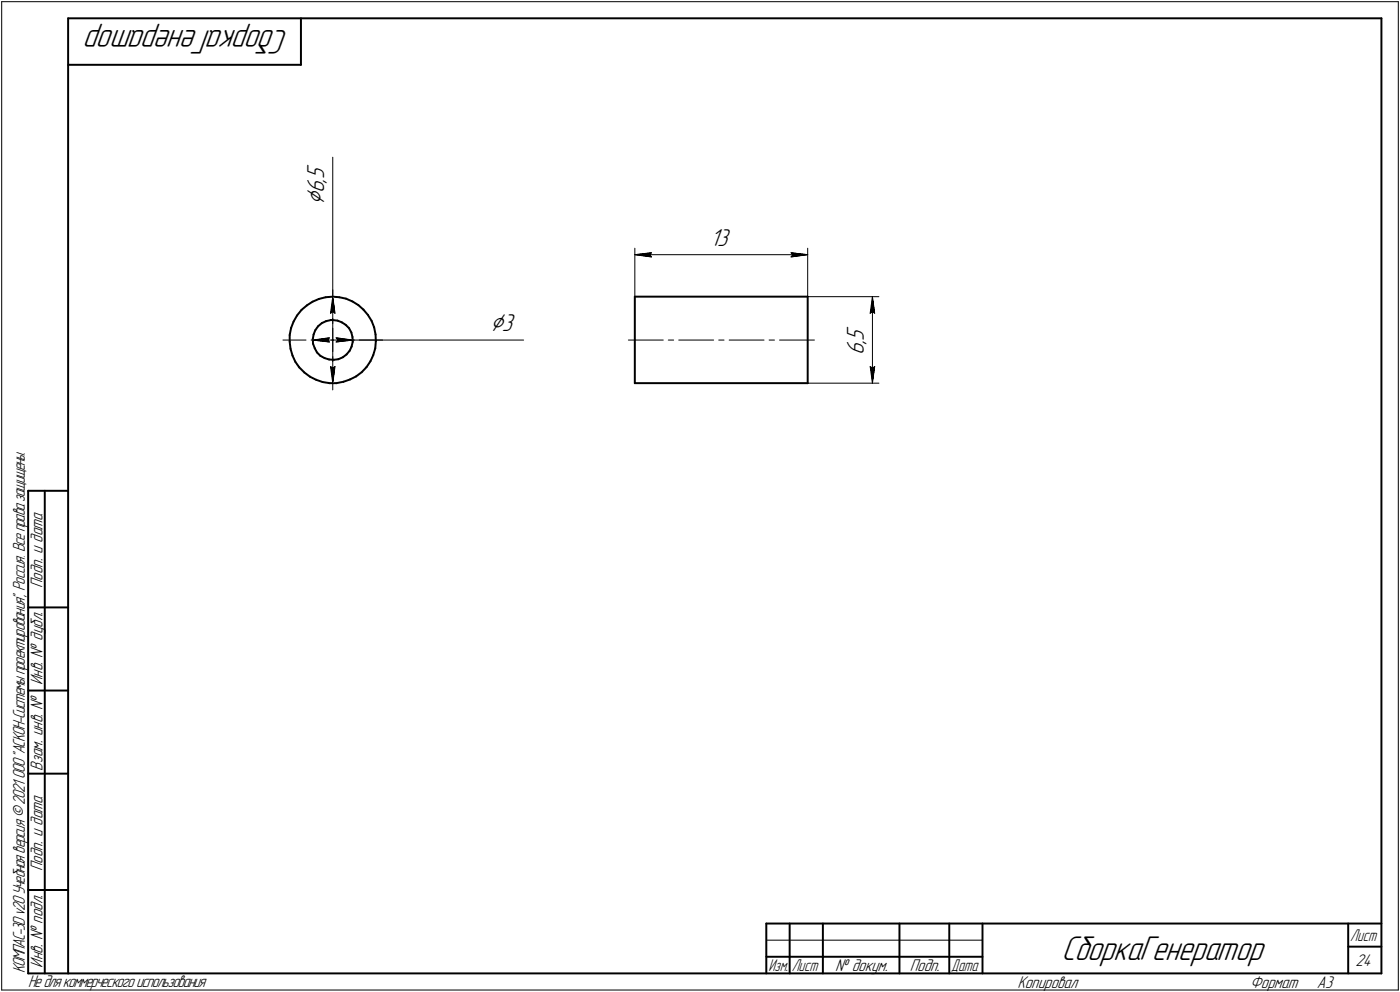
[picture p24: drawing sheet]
<svg xmlns="http://www.w3.org/2000/svg" width="421mm" height="298mm" viewBox="0 0 421 298" stroke-linecap="round" stroke-linejoin="round" font-family="sans-serif">
<defs><g id="words">
<g font-size="10.9">
<text x="86.8" y="9" transform="rotate(-180 86.8 9)">СборкаГенератор</text>
<text x="319.2" y="288.5">СборкаГенератор</text>
</g>
<g font-size="8.5">
<text x="97.5" y="61.5" transform="rotate(-90 97.5 61.5)">Ç</text>
<text x="147.5" y="99.6">Ç3</text>
</g>
<g font-size="7.8">
<text x="97.5" y="53.8" transform="rotate(-90 97.5 53.8)">5</text>
<text x="97.5" y="58.1" transform="rotate(-90 97.5 58.1)">6</text>
<text x="97.5" y="54.9" transform="rotate(-90 97.5 54.9)">,</text>
<text x="213.6" y="74">13</text>
<text x="259.8" y="106.6" transform="rotate(-90 259.8 106.6)">6</text>
<text x="259.8" y="103.4" transform="rotate(-90 259.8 103.4)">,</text>
<text x="259.8" y="102.3" transform="rotate(-90 259.8 102.3)">5</text>
</g>
<g font-size="5.4">
<text x="12.8" y="176.7" transform="rotate(-90 12.8 176.7)">Подп. и дата</text>
<text x="12.8" y="205.8" transform="rotate(-90 12.8 205.8)">Инв. № дубл.</text>
<text x="12.8" y="231.6" transform="rotate(-90 12.8 231.6)">Взам. инв. №</text>
<text x="12.8" y="261.7" transform="rotate(-90 12.8 261.7)">Подп. и дата</text>
<text x="7.5" y="292.5" transform="rotate(-90 7.5 292.5)">КОМПАС-3Dv20Учебнаяверсия©2021 ООО&quot;АСКОН-Системыпроектирования&quot;, Россия. Всеправазащищены.</text>
<text x="12.8" y="290.8" transform="rotate(-90 12.8 290.8)">Инв. № подл.</text>
<text x="251.2" y="291.8">№ докум.</text>
<text x="273.6" y="291.8">Подп.</text>
<text x="407.6" y="290.3">24</text>
<text x="8.5" y="296.7">Недлякоммерческогоиспользования</text>
<text x="306" y="296.8">Копировал</text>
<text x="376" y="296.8">Формат</text>
<text x="396" y="296.8">A3</text>
</g>
<g font-size="5.3">
<text x="406.1" y="282.8">Лист</text>
<text x="231.1" y="291.8">Изм.</text>
<text x="238.1" y="291.8">Лист</text>
<text x="286.1" y="291.8">Дата</text>
</g>
</g></defs>
<g fill="none" stroke="#000" stroke-width=".59">
<path d="M20.5 5.5v287zM20.5 5.5h395zM20.5 19.5h70zM90.5 5.5v14zM415.5 5.5v287zM87.5 98.6l-.4 2.1zM88.3 96.6l-.8 2zM89.3 94.8l-1 1.8zM90.7 93.1l1.6-1.3zM90.7 93.1l-1.4 1.7zM92.3 91.8l1.7-1.1zM94 90.7l1.9-.9z"/>
<path d="M94.8 99.2l-.5 1.3zM95.7 98l-.9 1.2zM95.7 98l1.1-.9zM95.9 89.8l2.1-.5zM96.8 97.1l1.2-.6zM98 89.3l2.1-.1zM98 96.5l1.5-.3zM99.5 96.2h.6zM100.1 96.2l1.4 .2zM100.1 89.2l1.9 .1zM101.5 96.4l1.3 .5zM102 89.3l2.1 .4z"/>
<path d="M102.8 96.9l1.2 .7zM104 97.6l1 1zM104.1 89.7l1.9 .9zM105 98.6l.7 1.3zM105.7 99.9l.3 1.4zM106 90.6l1.8 1.1zM107.8 91.7l1.5 1.3zM109.3 93l1.4 1.7zM110.7 94.7l1.1 1.7zM111.8 96.4l.7 2zM112.5 98.4l.4 2.1zM190.9 89.2h52z"/>
<path d="M190.9 89.2v25.9zM242.9 89.2v25.9zM87.1 100.7v2zM87.1 102.7l.3 2.1zM87.4 104.8l.6 2zM88 106.8l.8 1.9zM88.8 108.7l1.2 1.7zM90 110.4l1.5 1.5zM91.5 111.9l1.7 1.3zM93.2 113.2l1.9 .9zM94.1 101.9v1.4zM94.1 103.3l.6 1.3z"/>
<path d="M94.3 100.5l-.2 1.4zM94.7 104.6l.6 1.3zM95.1 114.1l1.9 .7zM95.3 105.9l1.1 1zM96.4 106.9l1.2 .7zM97 114.8l2.1 .3zM97.6 107.6l1.4 .4zM99 108l1.4 .1zM99.1 115.1h2.1zM100.4 108.1l1.4-.2zM101.2 115.1l2.1-.4zM101.8 107.9l1.3-.5z"/>
<path d="M103.1 107.4l1.1-.9zM103.3 114.7l1.9-.7zM105.2 105.4l-1 1.1zM105.2 114l1.9-.9zM105.7 104.1l-.5 1.3zM106 101.3l.1 1.4zM106.1 102.7l-.4 1.4zM107.1 113.1l1.7-1.3zM110.2 110.3l-1.4 1.5zM111.4 108.5l-1.2 1.8zM112.3 106.7l-.9 1.8zM112.9 104.6l-.6 2.1z"/>
<path d="M112.9 100.5l.1 2zM113 102.5l-.1 2.1zM190.9 115.1h52zM8.5 147.5v145zM8.5 147.5h12zM13.5 147.5v145zM8.5 182.5h12zM8.5 207.5h12zM8.5 232.5h12zM8.5 267.5h12zM230.5 277.5h185zM230.5 277.5v15z"/>
<path d="M237.5 277.5v15zM247.5 277.5v15zM270.5 277.5v15zM285.5 277.5v15zM295.5 277.5v15zM405.5 277.5v15zM8.5 292.5h12zM20.5 292.5h395zM230.5 287.5h7zM237.5 287.5h10zM247.5 287.5h23zM270.5 287.5h15z"/>
<path d="M285.5 287.5h10zM405.5 284.5h10z"/>
</g>
<g fill="none" stroke="#000" stroke-width=".3">
<path d="M.5 .5v297zM.5 .5h420zM420.5 .5v297zM100.1 47.2v42zM190.9 74.6v14.6zM190.9 76.5l5-.6zM190.9 76.5l5 .7zM190.9 76.5h52zM195.4 76.5l.5 .7zM195.9 75.9l-.5 .6zM237.9 77.2l5-.7zM237.9 75.9l.5 .6z"/>
<path d="M237.9 75.9l5 .6zM238.4 76.5l-.5 .7zM242.9 74.6v14.6zM99.4 94.1l.7-.5zM100.1 87.1v7zM100.1 95.7v1.5zM100.1 98.6v3.6zM100.1 89.2l.7 4.9zM100.1 93.6l.7 .5zM100.1 89.2l-.7 4.9zM100.1 89.2v25.9zM242.9 89.2h21.4z"/>
<path d="M261.7 94.1l.7-.5zM262.4 89.2l.7 4.9zM262.4 93.6l.7 .5zM262.4 89.2l-.7 4.9zM262.4 89.2v25.9zM85.1 102.2h6.9zM93.6 102.2h1.5zM94.1 102.2l5-.7zM94.1 102.2l5 .6zM94.1 102.2h12zM96.6 102.2h3.5zM98.6 102.2l.5 .6z"/>
<path d="M99.1 101.5l-.5 .7zM99.4 110.2l.7 4.9zM99.4 110.2l.7 .5zM100.1 102.2h3.4zM100.1 110.2v7zM100.1 107.2v1.4zM100.1 102.2v3.5zM100.1 110.7l.7-.5zM100.8 110.2l-.7 4.9zM101.1 102.8l5-.6zM101.1 101.5l.5 .7zM101.1 101.5l5 .7z"/>
<path d="M101.6 102.2l-.5 .6zM105.1 102.2h1.5zM106.1 102.2h51.4zM108 102.2h7.1zM189 102.2h10.5zM201 102.2h1.6zM204.1 102.2h10.5zM216.2 102.2h1.6zM219.3 102.2h10.5zM231.3 102.2h1.6zM234.4 102.2h10.5zM242.9 115.1h21.4z"/>
<path d="M261.7 110.2l.7 4.9zM261.7 110.2l.7 .5zM262.4 110.7l.7-.5zM263.1 110.2l-.7 4.9zM.5 297.5h420zM230.5 282.5h65z"/>
</g>
<g fill="#fff" stroke="#fff" stroke-width=".3">
<path d="M99 101h.6zM98.4 101.1h1.2zM97.7 101.2h1.9zM97.1 101.3h2.5zM96.5 101.3h3.1zM95.8 101.4h3.8zM95.7 101.5h3.9zM95.5 101.6h4.1zM95.2 101.7h4.4zM95.1 101.8h4.5zM94.9 101.9h4.7zM94.7 101.9h4.9zM94.5 102h5.1zM94.3 102.1h5.3zM94.1 102.2h5.5zM94.3 102.3h5.3zM94.6 102.4h5zM94.7 102.4h4.9zM95 102.5h4.6zM95.2 102.6h4.4zM95.4 102.7h4.2zM95.7 102.8h3.9zM95.8 102.9h3.8zM96.5 103h3.1zM97.1 103h2.5zM97.7 103.1h1.9zM98.4 103.2h1.2zM99 103.3h.6z"/>
<path d="M100.6 101h.7zM100.6 101.1h1.3zM100.6 101.2h1.8zM100.6 101.3h2.5zM100.6 101.3h3.1zM100.6 101.4h3.7zM100.6 101.5h4zM100.6 101.6h4.1zM100.6 101.7h4.3zM100.6 101.8h4.6zM100.6 101.9h4.7zM100.6 101.9h4.9zM100.6 102h5.1zM100.6 102.1h5.3zM100.6 102.2h5.5zM100.6 102.3h5.3zM100.6 102.4h5.1zM100.6 102.4h4.9zM100.6 102.5h4.6zM100.6 102.6h4.4zM100.6 102.7h4.2zM100.6 102.8h4zM100.6 102.9h3.7zM100.6 103h3.1zM100.6 103h2.5zM100.6 103.1h1.8zM100.6 103.2h1.3zM100.6 103.3h.7z"/>
<path d="M147.5 93.9h8zM147.5 94h8zM147.5 94.1h8zM147.5 94.1h8zM147.5 94.2h8zM147.5 94.3h8zM147.5 94.4h8zM147.5 94.5h8zM147.5 94.6h8zM147.5 94.7h8zM147.5 94.7h8zM147.5 94.8h8zM147.5 94.9h8zM147.5 95h8zM147.5 95.1h8zM147.5 95.2h8zM147.5 95.2h8zM147.5 95.3h8zM147.5 95.4h8zM147.5 95.5h8zM147.5 95.6h8zM147.5 95.7h8zM147.5 95.8h8zM147.5 95.8h8zM147.5 95.9h8zM147.5 96h8zM147.5 96.1h8zM147.5 96.2h8zM147.5 96.3h8zM147.5 96.4h8zM147.5 96.4h8zM147.5 96.5h8zM147.5 96.6h8zM147.5 96.7h8zM147.5 96.8h8zM147.5 96.9h8zM147.5 96.9h8zM147.5 97h8zM147.5 97.1h8zM147.5 97.2h8zM147.5 97.3h8zM147.5 97.4h8zM147.5 97.5h8zM147.5 97.5h8zM147.5 97.6h8zM147.5 97.7h8zM147.5 97.8h8zM147.5 97.9h8zM147.5 98h8zM147.5 98h8zM147.5 98.1h8zM147.5 98.2h8zM147.5 98.3h8zM147.5 98.4h8zM147.5 98.5h8zM147.5 98.6h8zM147.5 98.6h8zM147.5 98.7h8zM147.5 98.8h8zM147.5 98.9h8zM147.5 99h8zM147.5 99.1h8zM147.5 99.1h8zM147.5 99.2h8zM147.5 99.3h8zM147.5 99.4h8zM147.5 99.5h8zM147.5 99.6h8zM147.5 99.7h8zM147.5 99.7h8zM147.5 99.8h8zM147.5 99.9h8zM147.5 100h8zM147.5 100.1h8zM147.5 100.2h8zM147.5 100.2h8zM147.5 100.3h8zM147.5 100.4h8zM147.5 100.5h8zM147.5 100.6h8zM147.5 100.7h8zM147.5 100.8h8zM147.5 100.8h8zM147.5 100.9h8zM147.5 101h8zM147.5 101.1h8z"/>
<path d="M98.8 109.6h2.5zM98.9 109.7h2.4zM98.9 109.8h2.4zM98.9 109.9h2.4zM98.9 110h2.4zM98.9 110.1h2.4zM98.9 110.2h2.4zM98.9 110.2h2.4zM99 110.3h2.3zM99 110.4h2.2zM99 110.5h2.2zM99 110.6h2.2zM99 110.7h2.2zM99 110.7h2.2zM99 110.8h2.2zM99.1 110.9h2.1zM99.1 111h2.1zM99.1 111.1h2.1zM99.1 111.2h2zM99.1 111.3h2zM99.1 111.3h2zM99.1 111.4h2zM99.1 111.5h2zM99.1 111.6h2zM99.1 111.7h2zM99.1 111.8h2zM99.1 111.8h2zM99.1 111.9h1.9zM99.1 112h1.9zM99.1 112.1h1.9zM99.2 112.2h1.8zM99.2 112.3h1.8zM99.2 112.4h1.8zM99.2 112.4h1.8zM99.2 112.5h1.8zM99.2 112.6h1.8zM99.2 112.7h1.7zM99.3 112.8h1.6zM99.3 112.9h1.6zM99.3 112.9h1.6zM99.3 113h1.6zM99.3 113.1h1.6zM99.3 113.2h1.6zM99.3 113.3h1.6zM99.3 113.4h1.5zM99.4 113.5h1.4zM99.4 113.5h1.4zM99.5 113.6h1.3zM99.5 113.7h1.3zM99.6 113.8h1.1zM99.6 113.9h1.1zM99.6 114h1zM99.7 114h.9zM99.7 114.1h.9zM99.7 114.2h.8zM99.7 114.3h.8zM99.8 114.4h.6zM99.8 114.5h.6zM99.8 114.6h.5zM99.9 114.6h.4zM99.9 114.7h.4zM100 114.8h.2zM100 114.9h.2z"/>
<path d="M100 89.4h.2zM100 89.5h.2zM99.9 89.6h.4zM99.9 89.7h.4zM99.8 89.7h.5zM99.8 89.8h.6zM99.8 89.9h.6zM99.7 90h.8zM99.7 90.1h.8zM99.7 90.2h.9zM99.7 90.3h.9zM99.6 90.3h1zM99.6 90.4h1.1zM99.6 90.5h1.1zM99.5 90.6h1.3zM99.5 90.7h1.3zM99.4 90.8h1.4zM99.4 90.8h1.4zM99.3 90.9h1.5zM99.3 91h1.6zM99.3 91.1h1.6zM99.3 91.2h1.6zM99.3 91.3h1.6zM99.3 91.4h1.6zM99.3 91.4h1.6zM99.3 91.5h1.6zM99.2 91.6h1.7zM99.2 91.7h1.8zM99.2 91.8h1.8zM99.2 91.9h1.8zM99.2 91.9h1.8zM99.2 92h1.8zM99.2 92.1h1.8zM99.1 92.2h1.9zM99.1 92.3h1.9zM99.1 92.4h1.9zM99.1 92.5h2zM99.1 92.5h2zM99.1 92.6h2zM99.1 92.7h2zM99.1 92.8h2zM99.1 92.9h2zM99.1 93h2zM99.1 93h2zM99.1 93.1h2zM99.1 93.2h2.1zM99.1 93.3h2.1zM99.1 93.4h2.1zM99 93.5h2.2zM99 93.6h2.2zM99 93.6h2.2zM99 93.7h2.2zM99 93.8h2.2zM99 93.9h2.2zM99 94h2.3zM98.9 94.1h2.4zM98.9 94.1h2.4zM98.9 94.2h2.4zM98.9 94.3h2.4zM98.9 94.4h2.4zM98.9 94.5h2.4zM98.9 94.6h2.4z"/>
<path d="M91.8 49.2h7.3zM91.8 49.3h7.3zM91.8 49.4h7.3zM91.8 49.4h7.3zM91.8 49.5h7.3zM91.8 49.6h7.3zM91.8 49.7h7.3zM91.8 49.8h7.3zM91.8 49.9h7.3zM91.8 50h7.3zM91.8 50h7.3zM91.8 50.1h7.3zM91.8 50.2h7.3zM91.8 50.3h7.3zM91.8 50.4h7.3zM91.8 50.5h7.3zM91.8 50.5h7.3zM91.8 50.6h7.3zM91.8 50.7h7.3zM91.8 50.8h7.3zM91.8 50.9h7.3zM91.8 51h7.3zM91.8 51.1h7.3zM91.8 51.1h7.3zM91.8 51.2h7.3zM91.8 51.3h7.3zM91.8 51.4h7.3zM91.8 51.5h7.3zM91.8 51.6h7.3zM91.8 51.6h7.3zM91.8 51.7h7.3zM91.8 51.8h7.3zM91.8 51.9h7.3zM91.8 52h7.3zM91.8 52.1h7.3zM91.8 52.2h7.3zM91.8 52.2h7.3zM91.8 52.3h7.3zM91.8 52.4h7.3zM91.8 52.5h7.3zM91.8 52.6h7.3zM91.8 52.7h7.3zM91.8 52.7h7.3zM91.8 52.8h7.3zM91.8 52.9h7.3zM91.8 53h7.3zM91.8 53.1h7.3zM91.8 53.2h7.3zM91.8 53.3h7.3zM91.8 53.3h7.3zM91.8 53.4h7.3zM91.8 53.5h7.3zM91.8 53.6h7.3zM91.8 53.7h7.3zM91.8 53.8h7.3zM91.8 53.8h7.3zM91.8 53.9h7.3zM91.8 54h7.3zM91.8 54.1h7.3zM91.8 54.2h7.3zM91.8 54.3h7.3zM91.8 54.4h7.3zM91.8 54.4h7.3zM91.8 54.5h7.3zM91.8 54.6h7.3zM91.8 54.7h7.3zM91.8 54.8h7.3zM91.8 54.9h7.3zM91.8 54.9h7.3zM91.8 55h7.3zM91.8 55.1h7.3zM91.8 55.2h7.3zM91.8 55.3h7.3zM91.8 55.4h7.3zM91.8 55.5h7.3zM91.8 55.5h7.3zM91.8 55.6h7.3zM91.8 55.7h7.3zM91.8 55.8h7.3zM91.8 55.9h7.3zM91.8 56h7.3zM91.8 56h7.3zM91.8 56.1h7.3zM91.8 56.2h7.3zM91.8 56.3h7.3zM91.8 56.4h7.3zM91.8 56.5h7.3zM91.8 56.6h7.3zM91.8 56.6h7.3zM91.8 56.7h7.3zM91.8 56.8h7.3zM91.8 56.9h7.3zM91.8 57h7.3zM91.8 57.1h7.3zM91.8 57.1h7.3zM91.8 57.2h7.3zM91.8 57.3h7.3zM91.8 57.4h7.3zM91.8 57.5h7.3zM91.8 57.6h7.3zM91.8 57.7h7.3zM91.8 57.7h7.3zM91.8 57.8h7.3zM91.8 57.9h7.3zM91.8 58h7.3zM91.8 58.1h7.3zM91.8 58.2h7.3zM91.8 58.3h7.3zM91.8 58.3h7.3zM91.8 58.4h7.3zM91.8 58.5h7.3zM91.8 58.6h7.3zM91.8 58.7h7.3zM91.8 58.8h7.3zM91.8 58.8h7.3zM91.8 58.9h7.3zM91.8 59h7.3zM91.8 59.1h7.3zM91.8 59.2h7.3zM91.8 59.3h7.3zM91.8 59.4h7.3zM91.8 59.4h7.3zM91.8 59.5h7.3zM91.8 59.6h7.3zM91.8 59.7h7.3zM91.8 59.8h7.3zM91.8 59.9h7.3zM91.8 59.9h7.3zM91.8 60h7.3zM91.8 60.1h7.3zM91.8 60.2h7.3zM91.8 60.3h7.3zM91.8 60.4h7.3zM91.8 60.5h7.3zM91.8 60.5h7.3zM91.8 60.6h7.3zM91.8 60.7h7.3zM91.8 60.8h7.3zM91.8 60.9h7.3zM91.8 61h7.3zM91.8 61h7.3zM91.8 61.1h7.3zM91.8 61.2h7.3zM91.8 61.3h7.3zM91.8 61.4h7.3z"/>
<path d="M213.6 68.4h6.7zM213.6 68.5h6.7zM213.6 68.6h6.7zM213.6 68.7h6.7zM213.6 68.7h6.7zM213.6 68.8h6.7zM213.6 68.9h6.7zM213.6 69h6.7zM213.6 69.1h6.7zM213.6 69.2h6.7zM213.6 69.3h6.7zM213.6 69.3h6.7zM213.6 69.4h6.7zM213.6 69.5h6.7zM213.6 69.6h6.7zM213.6 69.7h6.7zM213.6 69.8h6.7zM213.6 69.8h6.7zM213.6 69.9h6.7zM213.6 70h6.7zM213.6 70.1h6.7zM213.6 70.2h6.7zM213.6 70.3h6.7zM213.6 70.4h6.7zM213.6 70.4h6.7zM213.6 70.5h6.7zM213.6 70.6h6.7zM213.6 70.7h6.7zM213.6 70.8h6.7zM213.6 70.9h6.7zM213.6 71h6.7zM213.6 71h6.7zM213.6 71.1h6.7zM213.6 71.2h6.7zM213.6 71.3h6.7zM213.6 71.4h6.7zM213.6 71.5h6.7zM213.6 71.5h6.7zM213.6 71.6h6.7zM213.6 71.7h6.7zM213.6 71.8h6.7zM213.6 71.9h6.7zM213.6 72h6.7zM213.6 72.1h6.7zM213.6 72.1h6.7zM213.6 72.2h6.7zM213.6 72.3h6.7zM213.6 72.4h6.7zM213.6 72.5h6.7zM213.6 72.6h6.7zM213.6 72.6h6.7zM213.6 72.7h6.7zM213.6 72.8h6.7zM213.6 72.9h6.7zM213.6 73h6.7zM213.6 73.1h6.7zM213.6 73.2h6.7zM213.6 73.2h6.7zM213.6 73.3h6.7zM213.6 73.4h6.7zM213.6 73.5h6.7zM213.6 73.6h6.7zM213.6 73.7h6.7zM213.6 73.7h6.7zM213.6 73.8h6.7zM213.6 73.9h6.7zM213.6 74h6.7zM213.6 74.1h6.7zM213.6 74.2h6.7zM213.6 74.3h6.7zM213.6 74.3h6.7zM213.6 74.4h6.7zM213.6 74.5h6.7zM213.6 74.6h6.7zM213.6 74.7h6.7zM213.6 74.8h6.7zM213.6 74.8h6.7zM213.6 74.9h6.7zM213.6 75h6.7zM213.6 75.1h6.7zM213.6 75.2h6.7zM213.6 75.3h6.7zM213.6 75.4h6.7zM213.6 75.4h6.7zM213.6 75.5h6.7z"/>
<path d="M195.8 75.4h.6zM195.2 75.5h1.2zM194.6 75.6h1.8zM194 75.7h2.4zM193.4 75.8h3zM192.7 75.9h3.7zM192.5 75.9h3.9zM192.3 76h4.1zM192.1 76.1h4.3zM191.9 76.2h4.5zM191.6 76.3h4.8zM191.4 76.4h5zM191.2 76.5h5.2zM190.9 76.5h5.5zM191.2 76.6h5.2zM191.3 76.7h5.1zM191.5 76.8h4.9zM191.8 76.9h4.6zM191.9 77h4.5zM192.1 77h4.3zM192.4 77.1h4zM192.5 77.2h3.9zM192.7 77.3h3.7zM193.4 77.4h3zM194 77.5h2.4zM194.6 77.6h1.8zM195.2 77.6h1.2zM195.8 77.7h.6z"/>
<path d="M237.4 75.4h.7zM237.4 75.5h1.3zM237.4 75.6h1.9zM237.4 75.7h2.5zM237.4 75.8h3.1zM237.4 75.9h3.7zM237.4 75.9h4zM237.4 76h4.2zM237.4 76.1h4.4zM237.4 76.2h4.7zM237.4 76.3h4.9zM237.4 76.4h5.1zM237.4 76.5h5.3zM237.4 76.5h5.5zM237.4 76.6h5.3zM237.4 76.7h5.2zM237.4 76.8h4.9zM237.4 76.9h4.7zM237.4 77h4.6zM237.4 77h4.3zM237.4 77.1h4.2zM237.4 77.2h4zM237.4 77.3h3.7zM237.4 77.4h3.1zM237.4 77.5h2.5zM237.4 77.6h1.9zM237.4 77.6h1.3zM237.4 77.7h.7z"/>
<path d="M254.3 97.7h7.1zM254.3 97.8h7.1zM254.3 97.9h7.1zM254.3 98h7.1zM254.3 98h7.1zM254.3 98.1h7.1zM254.3 98.2h7.1zM254.3 98.3h7.1zM254.3 98.4h7.1zM254.3 98.5h7.1zM254.3 98.6h7.1zM254.3 98.6h7.1zM254.3 98.7h7.1zM254.3 98.8h7.1zM254.3 98.9h7.1zM254.3 99h7.1zM254.3 99.1h7.1zM254.3 99.1h7.1zM254.3 99.2h7.1zM254.3 99.3h7.1zM254.3 99.4h7.1zM254.3 99.5h7.1zM254.3 99.6h7.1zM254.3 99.7h7.1zM254.3 99.7h7.1zM254.3 99.8h7.1zM254.3 99.9h7.1zM254.3 100h7.1zM254.3 100.1h7.1zM254.3 100.2h7.1zM254.3 100.2h7.1zM254.3 100.3h7.1zM254.3 100.4h7.1zM254.3 100.5h7.1zM254.3 100.6h7.1zM254.3 100.7h7.1zM254.3 100.8h7.1zM254.3 100.8h7.1zM254.3 100.9h7.1zM254.3 101h7.1zM254.3 101.1h7.1zM254.3 101.2h7.1zM254.3 101.3h7.1zM254.3 101.3h7.1zM254.3 101.4h7.1zM254.3 101.5h7.1zM254.3 101.6h7.1zM254.3 101.7h7.1zM254.3 101.8h7.1zM254.3 101.9h7.1zM254.3 101.9h7.1zM254.3 102h7.1zM254.3 102.1h7.1zM254.3 102.2h7.1zM254.3 102.3h7.1zM254.3 102.4h7.1zM254.3 102.4h7.1zM254.3 102.5h7.1zM254.3 102.6h7.1zM254.3 102.7h7.1zM254.3 102.8h7.1zM254.3 102.9h7.1zM254.3 103h7.1zM254.3 103h7.1zM254.3 103.1h7.1zM254.3 103.2h7.1zM254.3 103.3h7.1zM254.3 103.4h7.1zM254.3 103.5h7.1zM254.3 103.5h7.1zM254.3 103.6h7.1zM254.3 103.7h7.1zM254.3 103.8h7.1zM254.3 103.9h7.1zM254.3 104h7.1zM254.3 104.1h7.1zM254.3 104.1h7.1zM254.3 104.2h7.1zM254.3 104.3h7.1zM254.3 104.4h7.1zM254.3 104.5h7.1zM254.3 104.6h7.1zM254.3 104.6h7.1zM254.3 104.7h7.1zM254.3 104.8h7.1zM254.3 104.9h7.1zM254.3 105h7.1zM254.3 105.1h7.1zM254.3 105.2h7.1zM254.3 105.2h7.1zM254.3 105.3h7.1zM254.3 105.4h7.1zM254.3 105.5h7.1zM254.3 105.6h7.1zM254.3 105.7h7.1zM254.3 105.7h7.1zM254.3 105.8h7.1zM254.3 105.9h7.1zM254.3 106h7.1zM254.3 106.1h7.1zM254.3 106.2h7.1zM254.3 106.3h7.1zM254.3 106.3h7.1zM254.3 106.4h7.1zM254.3 106.5h7.1z"/>
<path d="M262.3 89.4h.3zM262.3 89.5h.3zM262.2 89.6h.4zM262.2 89.7h.4zM262.1 89.7h.5zM262.1 89.8h.6zM262.1 89.9h.6zM262 90h.8zM262 90.1h.8zM262 90.2h.9zM262 90.3h.9zM261.9 90.3h1zM261.9 90.4h1.1zM261.9 90.5h1.1zM261.8 90.6h1.3zM261.8 90.7h1.3zM261.7 90.8h1.4zM261.7 90.8h1.4zM261.6 90.9h1.5zM261.6 91h1.6zM261.6 91.1h1.6zM261.6 91.2h1.6zM261.6 91.3h1.6zM261.6 91.4h1.6zM261.6 91.4h1.6zM261.6 91.5h1.6zM261.5 91.6h1.7zM261.5 91.7h1.8zM261.5 91.8h1.8zM261.5 91.9h1.8zM261.5 91.9h1.8zM261.5 92h1.8zM261.5 92.1h1.8zM261.5 92.2h1.8zM261.5 92.3h1.8zM261.5 92.4h1.8zM261.5 92.5h1.9zM261.5 92.5h1.9zM261.5 92.6h1.9zM261.5 92.7h1.9zM261.4 92.8h2zM261.4 92.9h2zM261.4 93h2zM261.4 93h2zM261.4 93.1h2zM261.4 93.2h2.1zM261.4 93.3h2.1zM261.4 93.4h2.1zM261.3 93.5h2.2zM261.3 93.6h2.2zM261.3 93.6h2.2zM261.3 93.7h2.2zM261.3 93.8h2.2zM261.3 93.9h2.2zM261.3 94h2.3zM261.2 94.1h2.4zM261.2 94.1h2.4zM261.2 94.2h2.4zM261.2 94.3h2.4zM261.2 94.4h2.4zM261.2 94.5h2.4zM261.2 94.6h2.4z"/>
<path d="M261.1 109.6h2.5zM261.2 109.7h2.4zM261.2 109.8h2.4zM261.2 109.9h2.4zM261.2 110h2.4zM261.2 110.1h2.4zM261.2 110.2h2.4zM261.2 110.2h2.4zM261.3 110.3h2.3zM261.3 110.4h2.2zM261.3 110.5h2.2zM261.3 110.6h2.2zM261.3 110.7h2.2zM261.3 110.7h2.2zM261.3 110.8h2.2zM261.4 110.9h2.1zM261.4 111h2.1zM261.4 111.1h2.1zM261.4 111.2h2zM261.4 111.3h2zM261.4 111.3h2zM261.4 111.4h2zM261.4 111.5h2zM261.5 111.6h1.9zM261.5 111.7h1.9zM261.5 111.8h1.9zM261.5 111.8h1.9zM261.5 111.9h1.8zM261.5 112h1.8zM261.5 112.1h1.8zM261.5 112.2h1.8zM261.5 112.3h1.8zM261.5 112.4h1.8zM261.5 112.4h1.8zM261.5 112.5h1.8zM261.5 112.6h1.8zM261.5 112.7h1.7zM261.6 112.8h1.6zM261.6 112.9h1.6zM261.6 112.9h1.6zM261.6 113h1.6zM261.6 113.1h1.6zM261.6 113.2h1.6zM261.6 113.3h1.6zM261.6 113.4h1.5zM261.7 113.5h1.4zM261.7 113.5h1.4zM261.8 113.6h1.3zM261.8 113.7h1.3zM261.9 113.8h1.1zM261.9 113.9h1.1zM261.9 114h1zM262 114h.9zM262 114.1h.9zM262 114.2h.8zM262 114.3h.8zM262.1 114.4h.6zM262.1 114.5h.6zM262.1 114.6h.5zM262.2 114.6h.4zM262.2 114.7h.4zM262.3 114.8h.3zM262.3 114.9h.3z"/>
</g>
<g fill="#000" stroke="#000" stroke-width=".3">
<path d="M190.9 76.5h4.5zM191.6 76.6h3.9zM192.2 76.7h3.4zM192.9 76.8h2.8zM193.5 76.9h2.2zM194.1 77h1.6zM194.7 77h1.1zM195.3 77.1h.6z"/>
<path d="M195.2 76h.7zM194.6 76.1h1.2zM193.8 76.2h1.9zM193.1 76.3h2.6zM192.4 76.4h3.2zM191.7 76.5h3.8z"/>
<path d="M238 76h.7zM238.1 76.1h1.3zM238.2 76.2h1.9zM238.3 76.3h2.5zM238.3 76.4h3.3zM238.4 76.5h3.8z"/>
<path d="M238.4 76.5h4.5zM238.4 76.6h3.9zM238.3 76.7h3.4zM238.3 76.8h2.7zM238.2 76.9h2.3zM238.2 77h1.7zM238.1 77h1.1zM238 77.1h.6z"/>
<path d="M99.9 90.4h.2zM99.9 90.5h.2zM99.9 90.6h.2zM99.9 90.7h.2zM99.9 90.8h.2zM99.9 90.8h.2zM99.9 90.9h.2zM99.9 91h.2zM99.8 91.1h.3zM99.8 91.2h.3zM99.8 91.3h.3zM99.8 91.4h.3zM99.8 91.4h.3zM99.8 91.5h.3zM99.8 91.6h.3zM99.7 91.7h.4zM99.7 91.8h.4zM99.7 91.9h.4zM99.7 91.9h.4zM99.7 92h.4zM99.7 92.1h.4zM99.7 92.2h.4zM99.7 92.3h.4zM99.7 92.4h.4zM99.7 92.5h.4zM99.7 92.5h.4zM99.7 92.6h.4zM99.7 92.7h.4zM99.7 92.8h.4zM99.7 92.9h.4zM99.6 93h.5zM99.6 93h.5zM99.6 93.1h.5zM99.6 93.2h.5zM99.6 93.3h.5zM99.6 93.4h.5zM99.6 93.5h.5zM99.5 93.6h.6zM99.5 93.6h.6zM99.5 93.7h.5zM99.5 93.8h.4zM99.5 93.9h.2zM99.5 94h.2z"/>
<path d="M100.1 89.8h.1zM100.1 89.9h.1zM100.1 90h.1zM100.1 90.1h.1zM100.1 90.2h.1zM100.1 90.3h.1zM100.1 90.3h.1zM100.1 90.4h.2zM100.1 90.5h.2zM100.1 90.6h.2zM100.1 90.7h.2zM100.1 90.8h.2zM100.1 90.8h.2zM100.1 90.9h.2zM100.1 91h.2zM100.1 91.1h.3zM100.1 91.2h.3zM100.1 91.3h.3zM100.1 91.4h.3zM100.1 91.4h.3zM100.1 91.5h.3zM100.1 91.6h.3zM100.1 91.7h.4zM100.1 91.8h.4zM100.1 91.9h.4zM100.1 91.9h.4zM100.1 92h.4zM100.1 92.1h.4zM100.1 92.2h.4zM100.1 92.3h.5zM100.1 92.4h.5zM100.1 92.5h.5zM100.1 92.5h.5zM100.1 92.6h.5zM100.1 92.7h.5zM100.1 92.8h.5zM100.1 92.9h.5zM100.1 93h.6zM100.1 93h.6zM100.1 93.1h.6zM100.1 93.2h.6zM100.1 93.3h.6zM100.1 93.4h.6zM100.1 93.5h.6zM100.1 93.6h.7zM100.1 93.6h.7zM100.2 93.7h.6zM100.3 93.8h.5zM100.4 93.9h.4zM100.6 94h.2z"/>
<path d="M262.2 90.4h.2zM262.2 90.5h.2zM262.2 90.6h.2zM262.2 90.7h.2zM262.2 90.8h.2zM262.2 90.8h.2zM262.2 90.9h.2zM262.2 91h.2zM262.1 91.1h.3zM262.1 91.2h.3zM262.1 91.3h.3zM262.1 91.4h.3zM262.1 91.4h.3zM262.1 91.5h.3zM262.1 91.6h.3zM262 91.7h.4zM262 91.8h.4zM262 91.9h.4zM262 91.9h.4zM262 92h.4zM262 92.1h.4zM262 92.2h.4zM262 92.3h.4zM262 92.4h.4zM262 92.5h.4zM262 92.5h.4zM262 92.6h.4zM262 92.7h.4zM262 92.8h.4zM262 92.9h.4zM261.9 93h.5zM261.9 93h.5zM261.9 93.1h.5zM261.9 93.2h.5zM261.9 93.3h.5zM261.9 93.4h.5zM261.9 93.5h.5zM261.8 93.6h.6zM261.8 93.6h.6zM261.8 93.7h.5zM261.8 93.8h.4zM261.8 93.9h.2zM261.8 94h.2z"/>
<path d="M262.4 89.8h.2zM262.4 89.9h.2zM262.4 90h.2zM262.4 90.1h.2zM262.4 90.2h.2zM262.4 90.3h.2zM262.4 90.3h.2zM262.4 90.4h.2zM262.4 90.5h.2zM262.4 90.6h.2zM262.4 90.7h.2zM262.4 90.8h.2zM262.4 90.8h.2zM262.4 90.9h.2zM262.4 91h.2zM262.4 91.1h.3zM262.4 91.2h.3zM262.4 91.3h.3zM262.4 91.4h.3zM262.4 91.4h.3zM262.4 91.5h.3zM262.4 91.6h.3zM262.4 91.7h.4zM262.4 91.8h.4zM262.4 91.9h.4zM262.4 91.9h.4zM262.4 92h.4zM262.4 92.1h.4zM262.4 92.2h.4zM262.4 92.3h.5zM262.4 92.4h.5zM262.4 92.5h.5zM262.4 92.5h.5zM262.4 92.6h.5zM262.4 92.7h.5zM262.4 92.8h.5zM262.4 92.9h.5zM262.4 93h.6zM262.4 93h.6zM262.4 93.1h.6zM262.4 93.2h.6zM262.4 93.3h.6zM262.4 93.4h.6zM262.4 93.5h.6zM262.4 93.6h.7zM262.4 93.6h.7zM262.6 93.7h.5zM262.6 93.8h.5zM262.7 93.9h.4zM262.9 94h.2z"/>
<path d="M94.1 102.2h4.5zM94.8 102.3h3.8zM95.5 102.4h3.2zM96.3 102.4h2.5zM96.9 102.5h2zM97.7 102.6h1.3zM98.4 102.7h.7z"/>
<path d="M98.5 101.6h.6zM97.9 101.7h1.1zM97.2 101.8h1.7zM96.6 101.9h2.2zM96 101.9h2.8zM95.3 102h3.4zM94.7 102.1h3.9z"/>
<path d="M99.5 110.3h.2zM99.5 110.4h.2zM99.5 110.5h.4zM99.5 110.6h.5zM99.5 110.7h.6zM99.5 110.7h.6zM99.6 110.8h.5zM99.6 110.9h.5zM99.6 111h.5zM99.6 111.1h.5zM99.6 111.2h.5zM99.6 111.3h.5zM99.6 111.3h.5zM99.7 111.4h.4zM99.7 111.5h.4zM99.7 111.6h.4zM99.7 111.7h.4zM99.7 111.8h.4zM99.7 111.8h.4zM99.7 111.9h.4zM99.7 112h.4zM99.7 112.1h.4zM99.7 112.2h.4zM99.7 112.3h.4zM99.7 112.4h.4zM99.7 112.4h.4zM99.7 112.5h.4zM99.7 112.6h.4zM99.8 112.7h.3zM99.8 112.8h.3zM99.8 112.9h.3zM99.8 112.9h.3zM99.8 113h.3zM99.8 113.1h.3zM99.8 113.2h.3zM99.9 113.3h.2zM99.9 113.4h.2zM99.9 113.5h.2zM99.9 113.5h.2zM99.9 113.6h.2zM99.9 113.7h.2zM99.9 113.8h.2zM99.9 113.9h.2z"/>
<path d="M100.6 110.3h.2zM100.4 110.4h.4zM100.3 110.5h.5zM100.2 110.6h.6zM100.1 110.7h.7zM100.1 110.7h.7zM100.1 110.8h.6zM100.1 110.9h.6zM100.1 111h.6zM100.1 111.1h.6zM100.1 111.2h.6zM100.1 111.3h.6zM100.1 111.3h.6zM100.1 111.4h.5zM100.1 111.5h.5zM100.1 111.6h.5zM100.1 111.7h.5zM100.1 111.8h.5zM100.1 111.8h.5zM100.1 111.9h.5zM100.1 112h.5zM100.1 112.1h.4zM100.1 112.2h.4zM100.1 112.3h.4zM100.1 112.4h.4zM100.1 112.4h.4zM100.1 112.5h.4zM100.1 112.6h.4zM100.1 112.7h.3zM100.1 112.8h.3zM100.1 112.9h.3zM100.1 112.9h.3zM100.1 113h.3zM100.1 113.1h.3zM100.1 113.2h.3zM100.1 113.3h.2zM100.1 113.4h.2zM100.1 113.5h.2zM100.1 113.5h.2zM100.1 113.6h.2zM100.1 113.7h.2zM100.1 113.8h.2zM100.1 113.9h.2zM100.1 114h.1zM100.1 114h.1zM100.1 114.1h.1zM100.1 114.2h.1zM100.1 114.3h.1zM100.1 114.4h.1zM100.1 114.5h.1z"/>
<path d="M101.2 101.6h.6zM101.3 101.7h1.1zM101.3 101.8h1.7zM101.3 101.9h2.3zM101.4 101.9h2.8zM101.5 102h3.4zM101.6 102.1h3.9z"/>
<path d="M101.6 102.2h4.5zM101.6 102.3h3.8zM101.5 102.4h3.2zM101.4 102.4h2.6zM101.3 102.5h2zM101.3 102.6h1.2zM101.2 102.7h.7z"/>
<path d="M261.8 110.3h.2zM261.8 110.4h.2zM261.8 110.5h.4zM261.8 110.6h.5zM261.8 110.7h.6zM261.8 110.7h.6zM261.9 110.8h.5zM261.9 110.9h.5zM261.9 111h.5zM261.9 111.1h.5zM261.9 111.2h.5zM261.9 111.3h.5zM261.9 111.3h.5zM262 111.4h.4zM262 111.5h.4zM262 111.6h.4zM262 111.7h.4zM262 111.8h.4zM262 111.8h.4zM262 111.9h.4zM262 112h.4zM262 112.1h.4zM262 112.2h.4zM262 112.3h.4zM262 112.4h.4zM262 112.4h.4zM262 112.5h.4zM262 112.6h.4zM262.1 112.7h.3zM262.1 112.8h.3zM262.1 112.9h.3zM262.1 112.9h.3zM262.1 113h.3zM262.1 113.1h.3zM262.1 113.2h.3zM262.2 113.3h.2zM262.2 113.4h.2zM262.2 113.5h.2zM262.2 113.5h.2zM262.2 113.6h.2zM262.2 113.7h.2zM262.2 113.8h.2zM262.2 113.9h.2z"/>
<path d="M262.9 110.3h.2zM262.7 110.4h.4zM262.6 110.5h.5zM262.6 110.6h.5zM262.4 110.7h.7zM262.4 110.7h.7zM262.4 110.8h.6zM262.4 110.9h.6zM262.4 111h.6zM262.4 111.1h.6zM262.4 111.2h.6zM262.4 111.3h.6zM262.4 111.3h.6zM262.4 111.4h.5zM262.4 111.5h.5zM262.4 111.6h.5zM262.4 111.7h.5zM262.4 111.8h.5zM262.4 111.8h.5zM262.4 111.9h.5zM262.4 112h.5zM262.4 112.1h.4zM262.4 112.2h.4zM262.4 112.3h.4zM262.4 112.4h.4zM262.4 112.4h.4zM262.4 112.5h.4zM262.4 112.6h.4zM262.4 112.7h.3zM262.4 112.8h.3zM262.4 112.9h.3zM262.4 112.9h.3zM262.4 113h.3zM262.4 113.1h.3zM262.4 113.2h.3zM262.4 113.3h.2zM262.4 113.4h.2zM262.4 113.5h.2zM262.4 113.5h.2zM262.4 113.6h.2zM262.4 113.7h.2zM262.4 113.8h.2zM262.4 113.9h.2zM262.4 114h.2zM262.4 114h.2zM262.4 114.1h.2zM262.4 114.2h.2zM262.4 114.3h.2zM262.4 114.4h.2zM262.4 114.5h.2z"/>
</g>
<use href="#words"/>
</svg>
